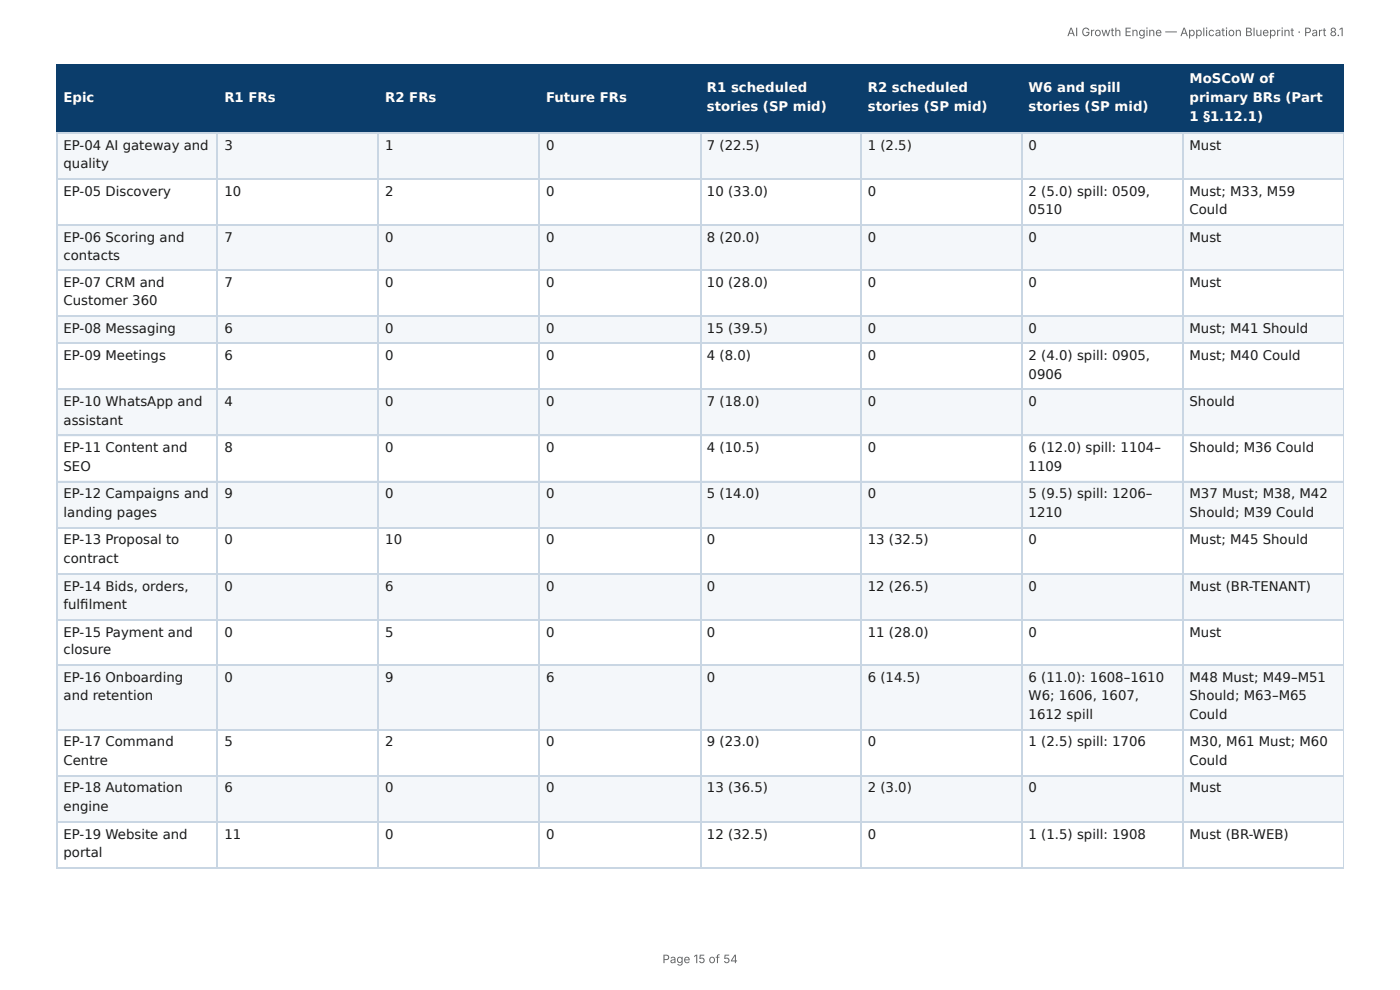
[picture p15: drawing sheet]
<svg xmlns="http://www.w3.org/2000/svg" width="297mm" height="210mm" viewBox="0 0 297 210" stroke-linecap="round" stroke-linejoin="round" font-family="sans-serif">
<defs><g id="words">
<g font-size="2.8" fill="#fff">
<text x="252.6" y="17.7">MoSCoW of</text>
<text x="13.5" y="21.7">Epic</text>
<text x="47.7" y="21.7">R1 FRs</text>
<text x="81.8" y="21.7">R2 FRs</text>
<text x="116" y="21.7">Future FRs</text>
<text x="150.2" y="19.6">R1 scheduled</text>
<text x="150.2" y="23.5">stories (SP mid)</text>
<text x="184.3" y="19.6">R2 scheduled</text>
<text x="184.3" y="23.5">stories (SP mid)</text>
<text x="218.5" y="19.6">W6 and spill</text>
<text x="218.5" y="23.5">stories (SP mid)</text>
<text x="252.6" y="21.7">primary BRs (Part</text>
<text x="252.6" y="25.7">1 §1.12.1)</text>
</g>
<g font-size="2.8" fill="#1a1a1a">
<text x="13.5" y="31.8">EP-04 AI gateway and</text>
<text x="13.5" y="35.7">quality</text>
<text x="47.7" y="31.8">3</text>
<text x="81.8" y="31.8">1</text>
<text x="116" y="31.8">0</text>
<text x="150.2" y="31.8">7 (22.5)</text>
<text x="184.3" y="31.8">1 (2.5)</text>
<text x="218.5" y="31.8">0</text>
<text x="252.6" y="31.8">Must</text>
<text x="13.5" y="41.5">EP-05 Discovery</text>
<text x="47.7" y="41.5">10</text>
<text x="81.8" y="41.5">2</text>
<text x="116" y="41.5">0</text>
<text x="150.2" y="41.5">10 (33.0)</text>
<text x="184.3" y="41.5">0</text>
<text x="218.5" y="41.5">2 (5.0) spill: 0509,</text>
<text x="252.6" y="41.5">Must; M33, M59</text>
<text x="218.5" y="45.5">0510</text>
<text x="252.6" y="45.5">Could</text>
<text x="13.5" y="51.3">EP-06 Scoring and</text>
<text x="47.7" y="51.3">7</text>
<text x="81.8" y="51.3">0</text>
<text x="116" y="51.3">0</text>
<text x="150.2" y="51.3">8 (20.0)</text>
<text x="184.3" y="51.3">0</text>
<text x="218.5" y="51.3">0</text>
<text x="252.6" y="51.3">Must</text>
<text x="13.5" y="55.3">contacts</text>
<text x="13.5" y="60.9">EP-07 CRM and</text>
<text x="13.5" y="64.8">Customer 360</text>
<text x="47.7" y="60.9">7</text>
<text x="81.8" y="60.9">0</text>
<text x="116" y="60.9">0</text>
<text x="150.2" y="60.9">10 (28.0)</text>
<text x="184.3" y="60.9">0</text>
<text x="218.5" y="60.9">0</text>
<text x="252.6" y="60.9">Must</text>
<text x="13.5" y="70.6">EP-08 Messaging</text>
<text x="47.7" y="70.6">6</text>
<text x="81.8" y="70.6">0</text>
<text x="116" y="70.6">0</text>
<text x="150.2" y="70.6">15 (39.5)</text>
<text x="184.3" y="70.6">0</text>
<text x="218.5" y="70.6">0</text>
<text x="252.6" y="70.6">Must; M41 Should</text>
<text x="13.5" y="76.5">EP-09 Meetings</text>
<text x="47.7" y="76.5">6</text>
<text x="81.8" y="76.5">0</text>
<text x="116" y="76.5">0</text>
<text x="150.2" y="76.5">4 (8.0)</text>
<text x="184.3" y="76.5">0</text>
<text x="218.5" y="76.5">2 (4.0) spill: 0905,</text>
<text x="252.6" y="76.5">Must; M40 Could</text>
<text x="218.5" y="80.4">0906</text>
<text x="13.5" y="86.3">EP-10 WhatsApp and</text>
<text x="47.7" y="86.3">4</text>
<text x="81.8" y="86.3">0</text>
<text x="116" y="86.3">0</text>
<text x="150.2" y="86.3">7 (18.0)</text>
<text x="184.3" y="86.3">0</text>
<text x="218.5" y="86.3">0</text>
<text x="252.6" y="86.3">Should</text>
<text x="13.5" y="90.2">assistant</text>
<text x="13.5" y="96">EP-11 Content and</text>
<text x="13.5" y="100">SEO</text>
<text x="47.7" y="96">8</text>
<text x="81.8" y="96">0</text>
<text x="116" y="96">0</text>
<text x="150.2" y="96">4 (10.5)</text>
<text x="184.3" y="96">0</text>
<text x="218.5" y="96">6 (12.0) spill: 1104–</text>
<text x="218.5" y="100">1109</text>
<text x="252.6" y="96">Should; M36 Could</text>
<text x="13.5" y="105.8">EP-12 Campaigns and</text>
<text x="47.7" y="105.8">9</text>
<text x="81.8" y="105.8">0</text>
<text x="116" y="105.8">0</text>
<text x="150.2" y="105.8">5 (14.0)</text>
<text x="184.3" y="105.8">0</text>
<text x="218.5" y="105.8">5 (9.5) spill: 1206–</text>
<text x="252.6" y="105.8">M37 Must; M38, M42</text>
<text x="13.5" y="109.8">landing pages</text>
<text x="218.5" y="109.8">1210</text>
<text x="252.6" y="109.8">Should; M39 Could</text>
<text x="13.5" y="115.6">EP-13 Proposal to</text>
<text x="13.5" y="119.6">contract</text>
<text x="47.7" y="115.6">0</text>
<text x="81.8" y="115.6">10</text>
<text x="116" y="115.6">0</text>
<text x="150.2" y="115.6">0</text>
<text x="184.3" y="115.6">13 (32.5)</text>
<text x="218.5" y="115.6">0</text>
<text x="252.6" y="115.6">Must; M45 Should</text>
<text x="13.5" y="125.4">EP-14 Bids, orders,</text>
<text x="47.7" y="125.4">0</text>
<text x="81.8" y="125.4">6</text>
<text x="116" y="125.4">0</text>
<text x="150.2" y="125.4">0</text>
<text x="184.3" y="125.4">12 (26.5)</text>
<text x="218.5" y="125.4">0</text>
<text x="252.6" y="125.4">Must (BR-TENANT)</text>
<text x="13.5" y="129.4">fulfi lment</text>
<text x="13.5" y="135.2">EP-15 Payment and</text>
<text x="47.7" y="135.2">0</text>
<text x="81.8" y="135.2">5</text>
<text x="116" y="135.2">0</text>
<text x="150.2" y="135.2">0</text>
<text x="184.3" y="135.2">11 (28.0)</text>
<text x="218.5" y="135.2">0</text>
<text x="252.6" y="135.2">Must</text>
<text x="13.5" y="138.9">closure</text>
<text x="13.5" y="144.7">EP-16 Onboarding</text>
<text x="13.5" y="148.7">and retention</text>
<text x="47.7" y="144.7">0</text>
<text x="81.8" y="144.7">9</text>
<text x="116" y="144.7">6</text>
<text x="150.2" y="144.7">0</text>
<text x="184.3" y="144.7">6 (14.5)</text>
<text x="218.5" y="144.7">6 (11.0): 1608–1610</text>
<text x="218.5" y="148.7">W6; 1606, 1607,</text>
<text x="252.6" y="144.7">M48 Must; M49–M51</text>
<text x="252.6" y="148.7">Should; M63–M65</text>
<text x="218.5" y="152.7">1612 spill</text>
<text x="252.6" y="152.7">Could</text>
<text x="13.5" y="158.5">EP-17 Command</text>
<text x="47.7" y="158.5">5</text>
<text x="81.8" y="158.5">2</text>
<text x="116" y="158.5">0</text>
<text x="150.2" y="158.5">9 (23.0)</text>
<text x="184.3" y="158.5">0</text>
<text x="218.5" y="158.5">1 (2.5) spill: 1706</text>
<text x="252.6" y="158.5">M30, M61 Must; M60</text>
<text x="13.5" y="162.5">Centre</text>
<text x="252.6" y="162.5">Could</text>
<text x="13.5" y="168.3">EP-18 Automation</text>
<text x="13.5" y="172.2">engine</text>
<text x="47.7" y="168.3">6</text>
<text x="81.8" y="168.3">0</text>
<text x="116" y="168.3">0</text>
<text x="150.2" y="168.3">13 (36.5)</text>
<text x="184.3" y="168.3">2 (3.0)</text>
<text x="218.5" y="168.3">0</text>
<text x="252.6" y="168.3">Must</text>
<text x="13.5" y="178.1">EP-19 Website and</text>
<text x="47.7" y="178.1">11</text>
<text x="81.8" y="178.1">0</text>
<text x="116" y="178.1">0</text>
<text x="150.2" y="178.1">12 (32.5)</text>
<text x="184.3" y="178.1">0</text>
<text x="218.5" y="178.1">1 (1.5) spill: 1908</text>
<text x="252.6" y="178.1">Must (BR-WEB)</text>
<text x="13.5" y="182">portal</text>
</g>
<g font-size="2.5" fill="#666">
<text x="226.6" y="7.7">AI Growth Engine — Application Blueprint · Part 8.1</text>
<text x="140.7" y="204.5">Page 15 of 54</text>
</g>
</g></defs>
<g fill="#0b3d6b">
<path d="M12.2 14h34.1v14h-34.1z"/>
<path d="M46.3 14h34.1v14h-34.1z"/>
<path d="M80.4 14h34.2v14h-34.2z"/>
<path d="M114.6 14h34.1v14h-34.1z"/>
<path d="M148.7 14h34.1v14h-34.1z"/>
<path d="M182.8 14h34.2v14h-34.2z"/>
<path d="M217 14h34.1v14h-34.1z"/>
<path d="M251.1 14h34.3v14h-34.3z"/>
</g>
<g fill="#f4f7fa">
<path d="M12.2 28h34.1v9.8h-34.1z"/>
<path d="M46.3 28h34.1v9.8h-34.1z"/>
<path d="M80.4 28h34.2v9.8h-34.2z"/>
<path d="M114.6 28h34.1v9.8h-34.1z"/>
<path d="M148.7 28h34.1v9.8h-34.1z"/>
<path d="M182.8 28h34.2v9.8h-34.2z"/>
<path d="M217 28h34.1v9.8h-34.1z"/>
<path d="M251.1 28h34.3v9.8h-34.3z"/>
<path d="M12.2 47.6h34.1v9.8h-34.1z"/>
<path d="M46.3 47.6h34.1v9.8h-34.1z"/>
<path d="M80.4 47.6h34.2v9.8h-34.2z"/>
<path d="M114.6 47.6h34.1v9.8h-34.1z"/>
<path d="M148.7 47.6h34.1v9.8h-34.1z"/>
<path d="M182.8 47.6h34.2v9.8h-34.2z"/>
<path d="M217 47.6h34.1v9.8h-34.1z"/>
<path d="M251.1 47.6h34.3v9.8h-34.3z"/>
<path d="M12.2 67.2h34.1v5.8h-34.1z"/>
<path d="M46.3 67.2h34.1v5.8h-34.1z"/>
<path d="M80.4 67.2h34.2v5.8h-34.2z"/>
<path d="M114.6 67.2h34.1v5.8h-34.1z"/>
<path d="M148.7 67.2h34.1v5.8h-34.1z"/>
<path d="M182.8 67.2h34.2v5.8h-34.2z"/>
<path d="M217 67.2h34.1v5.8h-34.1z"/>
<path d="M251.1 67.2h34.3v5.8h-34.3z"/>
<path d="M12.2 82.8h34.1v9.8h-34.1z"/>
<path d="M46.3 82.8h34.1v9.8h-34.1z"/>
<path d="M80.4 82.8h34.2v9.8h-34.2z"/>
<path d="M114.6 82.8h34.1v9.8h-34.1z"/>
<path d="M148.7 82.8h34.1v9.8h-34.1z"/>
<path d="M182.8 82.8h34.2v9.8h-34.2z"/>
<path d="M217 82.8h34.1v9.8h-34.1z"/>
<path d="M251.1 82.8h34.3v9.8h-34.3z"/>
<path d="M12.2 102.1h34.1v9.8h-34.1z"/>
<path d="M46.3 102.1h34.1v9.8h-34.1z"/>
<path d="M80.4 102.1h34.2v9.8h-34.2z"/>
<path d="M114.6 102.1h34.1v9.8h-34.1z"/>
<path d="M148.7 102.1h34.1v9.8h-34.1z"/>
<path d="M182.8 102.1h34.2v9.8h-34.2z"/>
<path d="M217 102.1h34.1v9.8h-34.1z"/>
<path d="M251.1 102.1h34.3v9.8h-34.3z"/>
<path d="M12.2 121.7h34.1v9.8h-34.1z"/>
<path d="M46.3 121.7h34.1v9.8h-34.1z"/>
<path d="M80.4 121.7h34.2v9.8h-34.2z"/>
<path d="M114.6 121.7h34.1v9.8h-34.1z"/>
<path d="M148.7 121.7h34.1v9.8h-34.1z"/>
<path d="M182.8 121.7h34.2v9.8h-34.2z"/>
<path d="M217 121.7h34.1v9.8h-34.1z"/>
<path d="M251.1 121.7h34.3v9.8h-34.3z"/>
<path d="M12.2 141.3h34.1v13.7h-34.1z"/>
<path d="M46.3 141.3h34.1v13.7h-34.1z"/>
<path d="M80.4 141.3h34.2v13.7h-34.2z"/>
<path d="M114.6 141.3h34.1v13.7h-34.1z"/>
<path d="M148.7 141.3h34.1v13.7h-34.1z"/>
<path d="M182.8 141.3h34.2v13.7h-34.2z"/>
<path d="M217 141.3h34.1v13.7h-34.1z"/>
<path d="M251.1 141.3h34.3v13.7h-34.3z"/>
<path d="M12.2 164.8h34.1v9.6h-34.1z"/>
<path d="M46.3 164.8h34.1v9.6h-34.1z"/>
<path d="M80.4 164.8h34.2v9.6h-34.2z"/>
<path d="M114.6 164.8h34.1v9.6h-34.1z"/>
<path d="M148.7 164.8h34.1v9.6h-34.1z"/>
<path d="M182.8 164.8h34.2v9.6h-34.2z"/>
<path d="M217 164.8h34.1v9.6h-34.1z"/>
<path d="M251.1 164.8h34.3v9.6h-34.3z"/>
</g>
<path d="M11.9 13.9h273.5M12 13.8v14.5M46.2 13.8v14.5M80.3 13.8v14.5M114.4 13.8v14.5M148.8 13.8v14.5M183 13.8v14.5M217.1 13.8v14.5M251.2 13.8v14.5M11.9 28.2h273.5" fill="none" stroke="#0b3d6b" stroke-width=".26"/>
<path d="M285.3 13.8v14.5" fill="none" stroke="#0b3d6b" stroke-width=".21"/>
<g fill="none" stroke="#c9d6e3" stroke-width=".26">
<path d="M11.9 28.2h273.5M11.9 38h273.5M12 28.3v155.9M46.2 28.3v155.9M80.3 28.3v155.9M114.4 28.3v155.9M148.8 28.3v155.9M183 28.3v155.9M217.1 28.3v155.9M251.2 28.3v155.9M11.9 47.8h273.5M11.9 57.3h273.5"/>
<path d="M11.9 67.1h273.5M11.9 72.9h273.5M11.9 82.7h273.5M11.9 92.5h273.5M11.9 102.3h273.5M11.9 112.1h273.5M11.9 121.8h273.5M11.9 131.6h273.5M11.9 141.2h273.5M11.9 154.9h273.5M11.9 164.7h273.5M11.9 174.5h273.5"/>
<path d="M11.9 184.3h273.5"/>
</g>
<path d="M285.3 28.3v155.9" fill="none" stroke="#c9d6e3" stroke-width=".21"/>
<use href="#words"/>
</svg>
